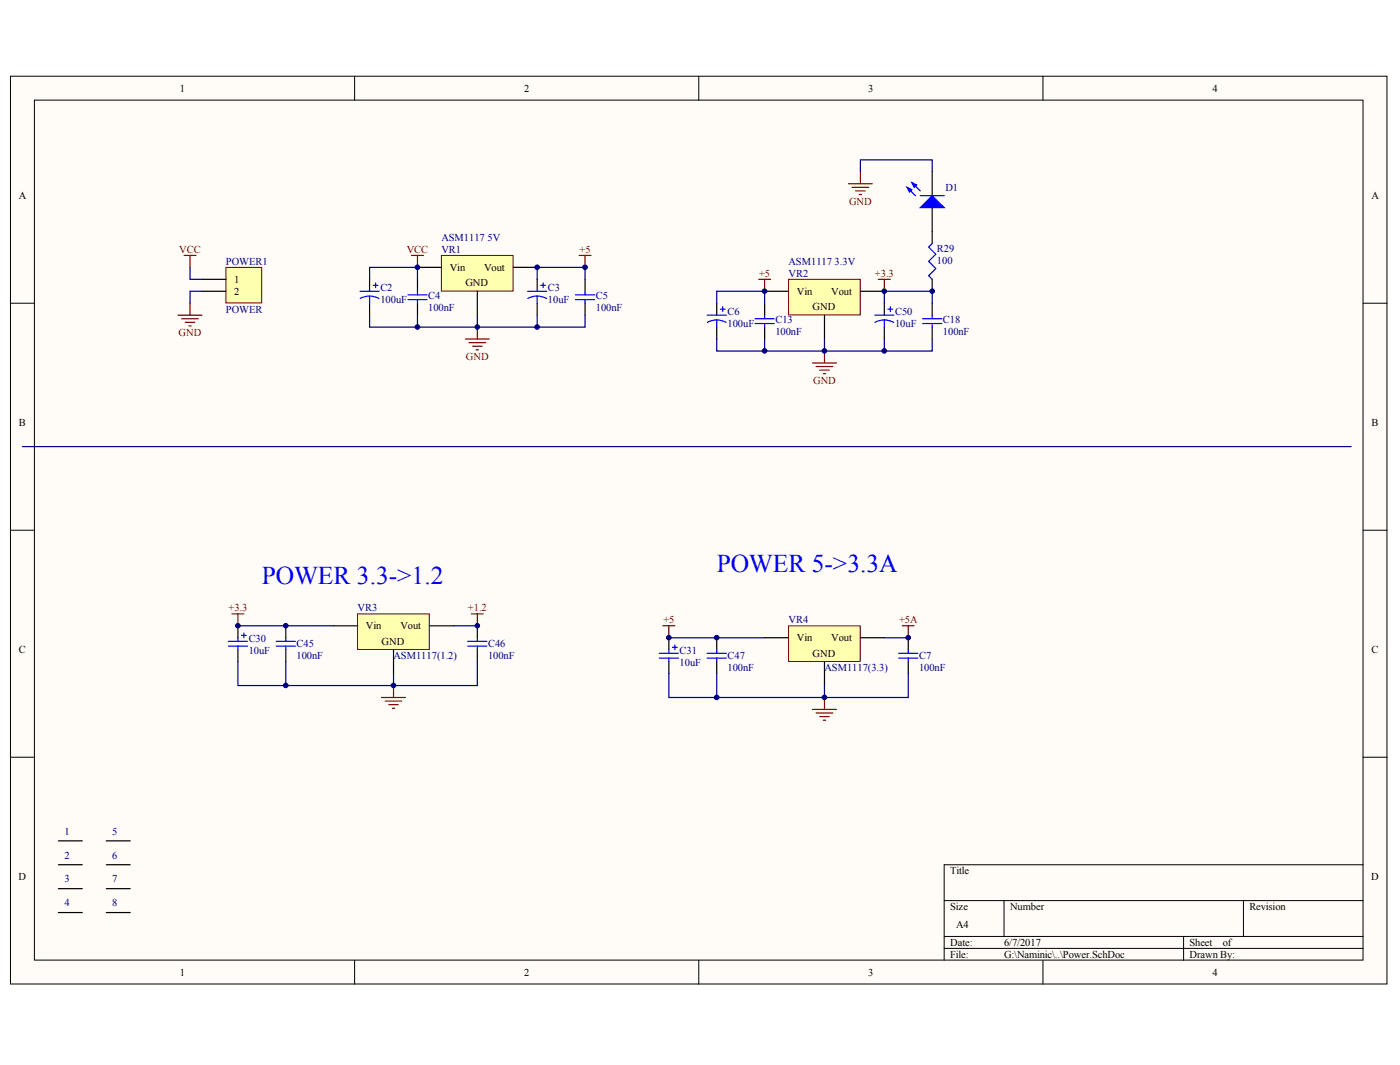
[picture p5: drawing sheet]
<svg xmlns="http://www.w3.org/2000/svg" width="271mm" height="206mm" viewBox="0 0 271 206" stroke-linecap="round" stroke-linejoin="round" font-family="sans-serif">
<defs><g id="words">
<g font-size="4.9" fill="#00f">
<text x="50.7" y="113">POWER 3.3-&gt;1.2</text>
<text x="138.7" y="110.7">POWER 5-&gt;3.3A</text>
</g>
<g font-size="2">
<text x="34.8" y="17.7">1</text>
<text x="101.4" y="17.7">2</text>
<text x="168" y="17.7">3</text>
<text x="234.6" y="17.7">4</text>
<text x="3.6" y="38.5">A</text>
<text x="265.4" y="38.5">A</text>
<text x="87" y="52.4">Vin</text>
<text x="93.7" y="52.4">Vout</text>
<text x="45.3" y="54.7">1</text>
<text x="45.3" y="57">2</text>
<text x="90.1" y="55.4">GND</text>
<text x="154.2" y="57">Vin</text>
<text x="160.9" y="57">Vout</text>
<text x="157.2" y="60">GND</text>
<text x="3.7" y="82.4">B</text>
<text x="265.4" y="82.4">B</text>
<text x="70.8" y="121.7">Vin</text>
<text x="73.8" y="124.7">GND</text>
<text x="77.5" y="121.7">Vout</text>
<text x="154.2" y="124">Vin</text>
<text x="160.9" y="124">Vout</text>
<text x="3.7" y="126.3">C</text>
<text x="157.2" y="127">GND</text>
<text x="265.4" y="126.3">C</text>
<text x="3.6" y="170.3">D</text>
<text x="183.9" y="169.1">Title</text>
<text x="265.4" y="170.3">D</text>
<text x="183.9" y="176">Size</text>
<text x="185" y="179.5">A4</text>
<text x="195.5" y="176">Number</text>
<text x="241.8" y="176">Revision</text>
<text x="183.9" y="183">Date:</text>
<text x="183.9" y="185.3">File:</text>
<text x="194.3" y="183">6/7/2017</text>
<text x="194.3" y="185.3">G:\Naminic\..\Power.SchDoc</text>
<text x="230.2" y="183">Sheet</text>
<text x="230.2" y="185.3">Drawn By:</text>
<text x="236.6" y="183">of</text>
<text x="34.8" y="188.7">1</text>
<text x="101.4" y="188.7">2</text>
<text x="168" y="188.7">3</text>
<text x="234.6" y="188.7">4</text>
</g>
<g font-size="2" fill="#800000">
<text x="164.3" y="39.7">GND</text>
<text x="34.7" y="48.9">VCC</text>
<text x="78.7" y="48.9">VCC</text>
<text x="112.2" y="48.9">+5</text>
<text x="146.9" y="53.5">+5</text>
<text x="169.3" y="53.5">+3.3</text>
<text x="34.6" y="65.1">GND</text>
<text x="90.2" y="69.7">GND</text>
<text x="157.4" y="74.3">GND</text>
<text x="44.2" y="118.3">+3.3</text>
<text x="90.5" y="118.3">+1.2</text>
<text x="128.4" y="120.6">+5</text>
<text x="174" y="120.6">+5A</text>
</g>
<g font-size="2" fill="#000080">
<text x="183" y="36.9">D1</text>
<text x="85.4" y="46.6">ASM1117</text>
<text x="94.3" y="46.6">5V</text>
<text x="43.7" y="51.2">POWER1</text>
<text x="85.4" y="48.9">VR1</text>
<text x="152.6" y="53.5">VR2</text>
<text x="152.6" y="51.2">ASM1117</text>
<text x="161.5" y="51.2">3.3V</text>
<text x="181.3" y="51">100</text>
<text x="181.3" y="48.7">R29</text>
<text x="73.6" y="58.6">100uF</text>
<text x="73.6" y="56.3">C2</text>
<text x="82.9" y="57.9">C4</text>
<text x="106" y="58.6">10uF</text>
<text x="106" y="56.3">C3</text>
<text x="115.3" y="57.9">C5</text>
<text x="43.7" y="60.5">POWER</text>
<text x="82.9" y="60.2">100nF</text>
<text x="115.3" y="60.2">100nF</text>
<text x="140.8" y="63.2">100uF</text>
<text x="140.8" y="60.9">C6</text>
<text x="150.1" y="64.9">100nF</text>
<text x="150.1" y="62.6">C13</text>
<text x="173.2" y="63.2">10uF</text>
<text x="173.2" y="60.9">C50</text>
<text x="182.5" y="64.9">100nF</text>
<text x="182.5" y="62.6">C18</text>
<text x="69.2" y="118.3">VR3</text>
<text x="48.1" y="124.3">C30</text>
<text x="57.4" y="125.2">C45</text>
<text x="94.5" y="125.2">C46</text>
<text x="152.6" y="120.6">VR4</text>
<text x="48.1" y="126.6">10uF</text>
<text x="57.4" y="127.5">100nF</text>
<text x="76.2" y="127.5">ASM1117(1.2)</text>
<text x="94.5" y="127.5">100nF</text>
<text x="131.5" y="126.6">C31</text>
<text x="131.5" y="128.9">10uF</text>
<text x="140.8" y="127.5">C47</text>
<text x="140.8" y="129.8">100nF</text>
<text x="159.6" y="129.8">ASM1117(3.3)</text>
<text x="177.9" y="127.5">C7</text>
<text x="177.9" y="129.8">100nF</text>
<text x="12.5" y="161.5">1</text>
<text x="21.7" y="161.5">5</text>
<text x="12.5" y="166.1">2</text>
<text x="21.7" y="166.1">6</text>
<text x="12.5" y="170.7">3</text>
<text x="21.7" y="170.7">7</text>
<text x="12.5" y="175.3">4</text>
<text x="21.7" y="175.3">8</text>
</g>
</g></defs>
<g fill="#fffcf8" stroke="#000" stroke-width=".19">
<path d="M2 14.7h266.4v175.7h-266.4z"/>
<path d="M6.7 19.4h257.1v166.3h-257.1z"/>
</g>
<g fill="none" stroke="#000" stroke-width=".19">
<path d="M68.6 14.7v4.7M135.2 14.7v4.7M201.8 14.7v4.7M2 58.7h4.7M263.8 58.7h4.6M2 102.6h4.7M263.8 102.6h4.6M2 146.5h4.7M263.8 146.5h4.6M182.7 174.2h81.1M194.3 174.2v7M240.6 174.2v7"/>
<path d="M263.8 167.3h-81.1v18.5M68.6 185.8v4.6M135.2 185.8v4.6M182.7 181.2h81.1M182.7 183.5h81.1M201.8 185.8v4.6M229.1 181.2v4.6"/>
</g>
<path d="M129.4 123.4v2.3M129.4 128v2.3M138.7 123.4v2.3M138.7 128v2.3M175.8 123.4v2.3M175.8 128v2.3" fill="none" stroke="#000" stroke-width=".23"/>
<g fill="none" stroke="#00f" stroke-width=".23">
<path d="M127.6 126.4h3.7M127.6 127.3h3.7M129.4 125.7v.7M129.4 127.3v.7M130.1 125.2h1M130.6 124.8v.9M136.9 126.4h3.7M136.9 127.3h3.7M138.7 125.7v.7M138.7 127.3v.7M173.9 126.4h3.7M173.9 127.3h3.7"/>
<path d="M175.8 125.7v.7M175.8 127.3v.7"/>
</g>
<path d="M129.4 130.3v4.6h46.4v-4.6M138.7 130.3v4.6" fill="none" stroke="#000080" stroke-width=".23"/>
<path d="M128.3 121.1h2.3M129.4 121.1v2.3M157.2 137.2h4.7M157.9 137.9h3.3M158.6 138.6h1.9M159.3 139.3h.5M159.6 134.9v2.3M174.6 121.1h2.3M175.8 121.1v2.3" fill="none" stroke="#800000" stroke-width=".23"/>
<path d="M152.6 121.1h13.9v6.8h-13.9z" fill="#ffffb0" stroke="#800000" stroke-width=".19"/>
<path d="M46 121.1v2.3M46 125.7v2.3M55.3 121.1v2.3M55.3 125.7v2.3M92.4 121.1v2.3M92.4 125.7v2.3M148 123.4h4.6M159.6 128v4.6M166.5 123.4h4.6" fill="none" stroke="#000" stroke-width=".23"/>
<path d="M46 128v4.6h46.4v-4.6M55.3 128v4.6M129.4 123.4h18.6M159.6 132.6v2.3M171.1 123.4h4.7" fill="none" stroke="#000080" stroke-width=".23"/>
<g fill="none" stroke="#00f" stroke-width=".23">
<path d="M44.2 124.1h3.7M44.2 125h3.7M46 123.4v.7M46 125v.7M46.7 122.9h1M47.2 122.4v1M53.5 124.1h3.7M53.5 125h3.7M55.3 123.4v.7M55.3 125v.7M90.5 124.1h3.7M90.5 125h3.7"/>
<path d="M92.4 123.4v.7M92.4 125v.7"/>
</g>
<path d="M73.8 134.9h4.7M74.5 135.6h3.3M75.2 136.3h1.9M75.9 137h.5M76.2 132.6v2.3" fill="none" stroke="#800000" stroke-width=".23"/>
<path d="M69.2 118.8h13.9v6.8h-13.9z" fill="#ffffb0" stroke="#800000" stroke-width=".19"/>
<path d="M64.6 121.1h4.6M76.2 125.7v4.6M83.1 121.1h4.6" fill="none" stroke="#000" stroke-width=".23"/>
<path d="M4.3 86.4h257.2M46 121.1h18.6M76.2 130.3v2.3M87.7 121.1h4.7" fill="none" stroke="#000080" stroke-width=".23"/>
<path d="M44.9 118.8h2.3M46 118.8v2.3M91.2 118.8h2.3M92.4 118.8v2.3" fill="none" stroke="#800000" stroke-width=".23"/>
<path d="M43.7 51.7h7v6.9h-7z" fill="#ffffb0" stroke="#800000" stroke-width=".19"/>
<g fill="none" stroke="#000" stroke-width=".23">
<path d="M180.4 33.2v4.7M39.1 54h4.6M39.1 56.3h4.6M138.7 58.7v2.3M148 58.7v2.3M171.1 58.7v2.3M180.4 40.2v6.9M180.4 54v2.3M180.4 58.7v2.3M138.7 63.3v2.3M148 63.3v2.3M171.1 63.3v2.3"/>
<path d="M180.4 63.3v2.3"/>
</g>
<g fill="none" stroke="#800000" stroke-width=".23">
<path d="M164.2 35.5h4.6M164.9 36.2h3.2M165.6 36.9h1.8M166.3 37.6h.4M166.5 33.2v2.3M35.6 49.4h2.3M36.8 49.4v2.3M36.8 58.7v2.3M146.8 54h2.3M148 54v2.3M34.5 61h4.6M35.2 61.7h3.2"/>
<path d="M35.8 62.4h1.9M36.5 63h.5M157.2 70.2h4.7M157.9 70.9h3.3M158.6 71.6h1.9M159.3 72.3h.5M159.6 67.9v2.3"/>
</g>
<path d="M166.5 33.2v-2.3h13.9v2.3M36.8 51.7v2.3h2.3M39.1 56.3h-2.3v2.4" fill="none" stroke="#000080" stroke-width=".23"/>
<g fill="none" stroke="#00f" stroke-width=".23">
<path d="M175.5 36.2l1.7 1.7M176.5 35.3l1.6 1.6M178.1 37.9h4.6M139.4 59.8h.9M139.9 59.4v.9M171.8 59.8h1M172.3 59.4v.9M180.4 47.1l-.7 .7 1.4 1.4-1.4 1.4 1.4 1.4-1.4 1.3 .7 .7M136.9 61h3.7M138.7 61.9l.8 .1 1 .4M138.7 61.9l-.7 .1-1.1 .4M138.7 61.9v1.4"/>
<path d="M146.1 62.6h3.7M146.1 61.7h3.7M148 61v.7M148 62.6v.7M169.3 61h3.7M171.1 61.9l.8 .1 1 .4M171.1 61.9l-.7 .1-1.1 .4M171.1 61.9v1.4M178.6 62.6h3.7M178.6 61.7h3.7M180.4 61v.7M180.4 62.6v.7"/>
</g>
<g fill="#00f" stroke="#00f" stroke-width=".23">
<path d="M178.1 40.2l2.3-2.3 2.3 2.3z"/>
<path d="M176.5 35.3l.9 .5-.5 .4z"/>
<path d="M175.5 36.2l1 .5-.5 .5z"/>
</g>
<path d="M152.6 54h13.9v6.9h-13.9z" fill="#ffffb0" stroke="#800000" stroke-width=".19"/>
<path d="M71.5 54v2.3M71.5 58.7v2.3M80.8 54v2.3M80.8 58.7v2.3M104 54v2.3M104 58.7v2.3M113.2 54v2.3M113.2 58.7v2.3M148 56.3h4.6M166.5 56.3h4.6M159.6 61v4.6" fill="none" stroke="#000" stroke-width=".23"/>
<path d="M138.7 65.6v2.3h41.7v-2.3M148 65.6v2.3M159.6 65.6v2.3M171.1 65.6v2.3" fill="none" stroke="#000080" stroke-width=".23"/>
<path d="M79.6 49.4h2.3M80.8 49.4v2.3M170 54h2.3M171.1 54v2.3M90.1 65.6h4.6M90.8 66.3h3.2M91.4 67h1.9M92.1 67.7h.5M92.4 63.3v2.3" fill="none" stroke="#800000" stroke-width=".23"/>
<g fill="none" stroke="#00f" stroke-width=".23">
<path d="M69.7 56.3h3.7M71.5 57.3h.8l1 .4M71.5 57.3l-1.1 .1-.7 .3M71.5 57.3v1.4M72.2 55.2h.9M72.7 54.7v1M78.9 58h3.7M78.9 57h3.7M80.8 56.3v.7M80.8 58v.7M102.1 56.3h3.7M104 57.3h.7l1.1 .4"/>
<path d="M104 57.3l-1.2 .1-.7 .3M104 57.3v1.4M104.7 55.2h.9M105.1 54.7v1M111.4 58h3.7M111.4 57h3.7M113.2 56.3v.7M113.2 58v.7"/>
</g>
<path d="M85.4 49.4h13.9v6.9h-13.9z" fill="#ffffb0" stroke="#800000" stroke-width=".19"/>
<path d="M80.8 51.7h4.6M92.4 56.3v4.7M99.3 51.7h4.7M11.3 162.7h4.6M11.3 167.3h4.6M11.3 171.9h4.6M11.3 176.5h4.6M20.6 162.7h4.6M20.6 167.3h4.6M20.6 171.9h4.6M20.6 176.5h4.6" fill="none" stroke="#000" stroke-width=".23"/>
<path d="M71.5 54v-2.3h9.3v2.3M104 54v-2.3h9.2v2.3M138.7 58.7v-2.4h9.3v2.4M171.1 58.7v-2.4h9.3v2.4M71.5 61v2.3h41.7v-2.3M80.8 61v2.3M92.4 61v2.3M104 61v2.3" fill="none" stroke="#000080" stroke-width=".23"/>
<path d="M112.1 49.4h2.3M113.2 49.4v2.3" fill="none" stroke="#800000" stroke-width=".23"/>
<g fill="#000080" stroke="#000080" stroke-width=".19">
<circle cx="46" cy="121" r=".45"/>
<circle cx="55.3" cy="132.6" r=".45"/>
<circle cx="55.3" cy="121" r=".45"/>
<circle cx="76.2" cy="132.6" r=".45"/>
<circle cx="80.8" cy="63.3" r=".45"/>
<circle cx="80.8" cy="51.7" r=".45"/>
<circle cx="92.4" cy="121" r=".44"/>
<circle cx="92.4" cy="63.3" r=".44"/>
<circle cx="104" cy="63.3" r=".45"/>
<circle cx="104" cy="51.7" r=".45"/>
<circle cx="113.2" cy="51.7" r=".45"/>
<circle cx="129.4" cy="123.3" r=".45"/>
<circle cx="138.7" cy="134.9" r=".45"/>
<circle cx="138.7" cy="123.3" r=".45"/>
<circle cx="148" cy="67.9" r=".45"/>
<circle cx="148" cy="56.3" r=".45"/>
<circle cx="159.5" cy="134.9" r=".45"/>
<circle cx="159.5" cy="67.9" r=".45"/>
<circle cx="171.1" cy="67.9" r=".45"/>
<circle cx="171.1" cy="56.3" r=".45"/>
<circle cx="175.8" cy="123.3" r=".45"/>
<circle cx="180.4" cy="56.3" r=".44"/>
</g>
<use href="#words"/>
</svg>
